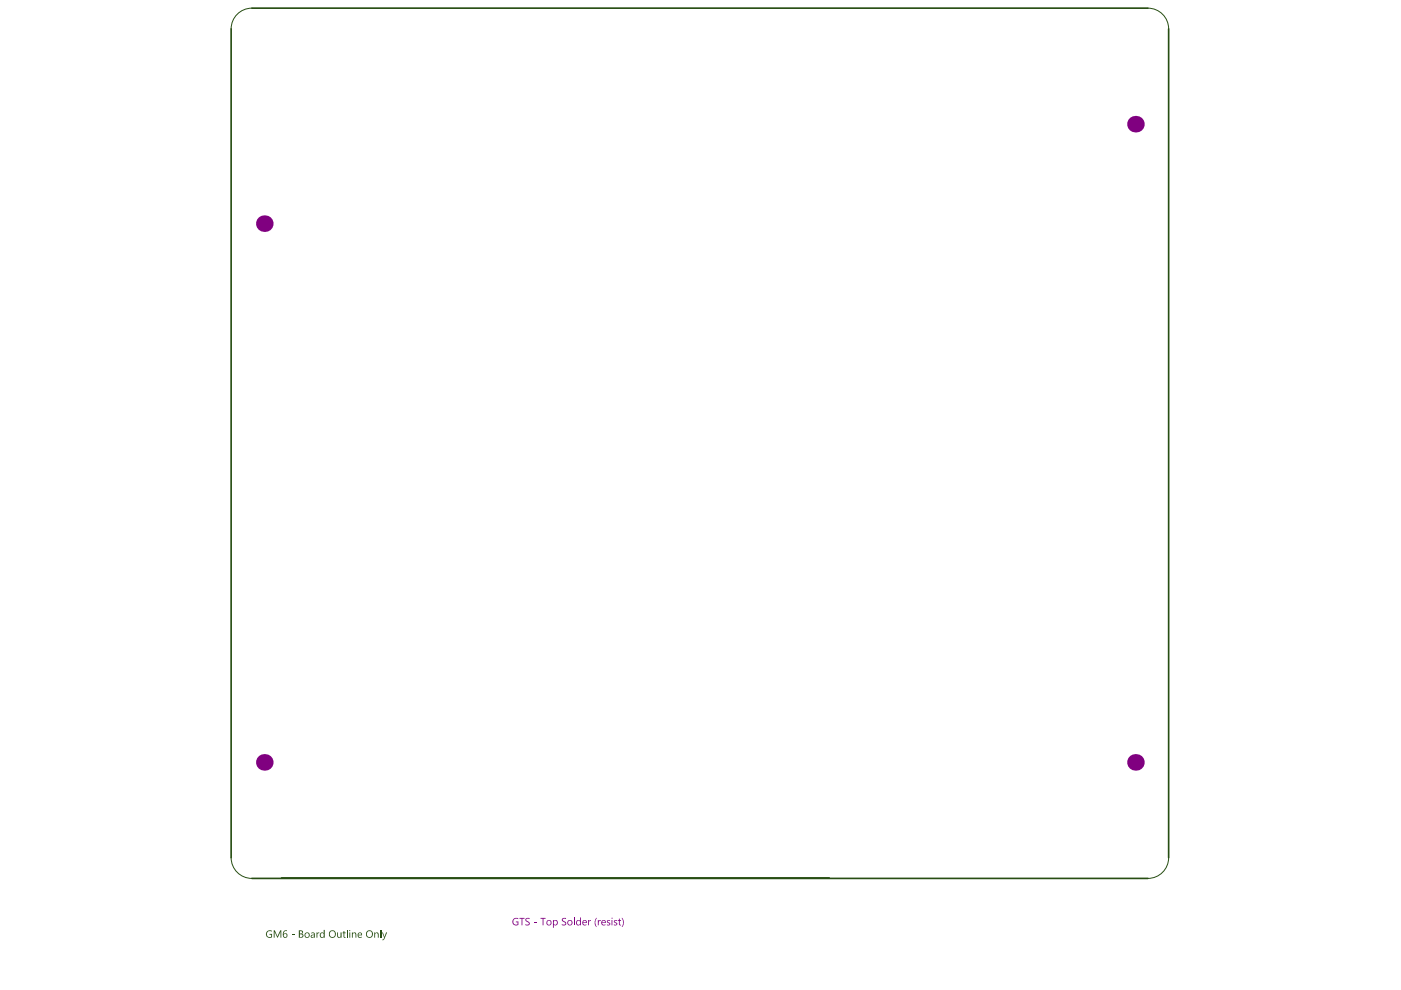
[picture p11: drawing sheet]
<svg xmlns="http://www.w3.org/2000/svg" width="297mm" height="210mm" viewBox="0 0 297 210" stroke-linecap="round" stroke-linejoin="round" font-family="sans-serif">
<path d="M49 6.1v175.8M53.4 1.7h190M247.8 6.1v175.8M53.4 186.2h190M59.7 186.2h116.1" fill="none" stroke="#274e13" stroke-width=".35"/>
<g fill="#274e13">
<path d="M56.6 197.5l.4-.3 .6 .1v.2l-.4-.1-.3 .1-.3 .5 .1 .5 .3 .2 .5-.1v-.4h-.4v-.2h.6l-.1 .8-.6 .1-.4-.3-.2-.6z"/>
<path d="M58 197.2h.3l.5 1.3 .6-1.3h.2v1.6h-.1v-1.3l-.6 1.3-.7-1.3v1.3h-.2z"/>
<path d="M61.8 198.1h.6v.2h-.6z"/>
<path d="M67.1 197.7h.2v.3l.1-.3h.3v.2h-.3l-.1 .2v.7h-.2z"/>
<path d="M71.5 197.7h.2v.7a.28 .28 0 0 0 .2 .3 .28 .28 0 0 0 .3-.3v-.7h.2v1.1l-.2-.1a.4 .4 0 0 1-.5 .1 .4 .4 0 0 1-.2-.4z"/>
<path d="M72.8 197.4h.2v.3h.3v.2h-.3v.7l.3 .1v.2l-.5-.2v-.8h-.2z"/>
<path d="M73.5 197.2h.2v1.6h-.2z"/>
<path d="M74.6 197.7h.2v.2l.2-.2 .5 .1 .1 1h-.2v-.7a.3 .3 0 0 0-.3-.3 .3 .3 0 0 0-.3 .4v.6h-.2z"/>
<path d="M79.4 197.7h.1v.2l.3-.2 .4 .1 .1 1h-.2v-.6a.3 .3 0 0 0-.3-.4 .3 .3 0 0 0-.3 .4v.6h-.1z"/>
<path d="M80.6 197.2h.2v1.6h-.2z"/>
<path d="M81 197.7h.2l.3 1 .4-1h.2l-.6 1.4-.2 .2h-.3v-.1h.3l.2-.4z"/>
<path d="M60.1 197.5l.3-.3 .5 .1v.2l-.4-.1-.3 .2-.1 .5 .2-.2a.5 .5 0 0 1 .6 .5 .5 .5 0 0 1-.5 .5 .5 .5 0 0 1-.4-.6zM60.1 198.3a.35 .35 0 0 0 .7 0 .35 .35 0 0 0-.7 0z"/>
<path d="M63.6 197.4v.5h.2a.25 .25 0 0 0 .3-.2 .25 .25 0 0 0-.3-.3zM63.6 198.1v.6h.2a.3 .3 0 0 0 .4-.4 .3 .3 0 0 0-.4-.2zM63.4 197.2h.4a.39 .39 0 0 1 .4 .4 .39 .39 0 0 1-.2 .4l.3 .2-.1 .5-.8 .1z"/>
<path d="M64.7 198.3a.43 .43 0 0 0 .8 0 .43 .43 0 0 0-.8 0zM64.5 198.3a.6 .6 0 0 1 1.2 0 .6 .6 0 0 1-1.2 0z"/>
<path d="M66.1 198.4a.26 .26 0 0 0 .2 .3 .26 .26 0 0 0 .3-.3zM66 197.8l.1-.1a.42 .42 0 0 1 .7 .4v.7h-.2v-.1l-.3 .2-.3-.1a.34 .34 0 0 1-.1-.4 .34 .34 0 0 1 .4-.2l.3-.1a.31 .31 0 0 0-.2-.3 .31 .31 0 0 0-.4 .2z"/>
<path d="M67.9 197.9l.2-.2h.3l.2 .2v-.7h.3v1.6h-.3v-.2l-.2 .3-.4-.1-.2-.4zM68 198v.3a.32 .32 0 0 0 .3 .4 .32 .32 0 0 0 .3-.4v-.2a.33 .33 0 0 0-.6-.1z"/>
<path d="M69.9 198a.62 .62 0 0 0 1.2 0 .62 .62 0 0 0-1.2 0zM69.7 198a.78 .78 0 0 1 1.5 0 .78 .78 0 0 1-1.5 0z"/>
<path d="M74 197.3a.15 .15 0 0 1 .3 0 .15 .15 0 0 1-.3 0zM74.1 197.7h.2v1.1h-.2z"/>
<path d="M76 198v.2h.6a.29 .29 0 0 0-.2-.4 .29 .29 0 0 0-.4 .2zM75.9 197.9l.6-.2 .3 .3v.3h-.8a.41 .41 0 0 0 .3 .4 .41 .41 0 0 0 .4-.1v.2l-.2 .1-.6-.2z"/>
<path d="M77.7 198a.65 .65 0 0 0 1.3 0 .65 .65 0 0 0-1.3 0zM77.5 198a.8 .8 0 0 1 1.6 0 .8 .8 0 0 1-1.6 0z"/>
</g>
<path d="M53.4 1.7a4.4 4.4 0 0 0-4.4 4.4M243.4 1.7a4.4 4.4 0 0 1 4.4 4.4M49 181.9a4.4 4.4 0 0 0 4.4 4.3M247.8 181.9a4.4 4.4 0 0 1-4.4 4.3" fill="none" stroke="#274e13" stroke-width=".21"/>
<g fill="#800080">
<path d="M108.9 194.8l.3-.2 .7 .1v.2l-.7-.1-.4 .4 .1 .5 .3 .3h.5v-.4h-.3v-.2h.5v.7l-.7 .1-.5-.3-.1-.5z"/>
<path d="M110.1 194.6h1.1v.2h-.4v1.4h-.2v-1.4h-.5z"/>
<path d="M111.4 194.8l.3-.2 .6 .1v.2l-.2-.1a.3 .3 0 0 0-.5 .2 .3 .3 0 0 0 .3 .3l.4 .3v.4l-.2 .2h-.5l-.2-.1v-.2l.2 .1a.33 .33 0 0 0 .5-.2 .33 .33 0 0 0-.4-.3l-.3-.3z"/>
<path d="M113.2 195.5h.6v.1h-.6z"/>
<path d="M114.6 194.6h1.1v.2h-.5v1.4h-.2v-1.4h-.4z"/>
<path d="M119.2 194.7h.8v.2l-.4-.1a.25 .25 0 0 0-.3 .2 .25 .25 0 0 0 .3 .3l.4 .3a.54 .54 0 0 1-.3 .6 .54 .54 0 0 1-.6-.1v-.2l.3 .1a.31 .31 0 0 0 .5-.2 .31 .31 0 0 0-.4-.3l-.4-.3z"/>
<path d="M121.7 194.5h.1v1.7h-.1z"/>
<path d="M124.7 195.1h.2v.2l.1-.2h.3v.1h-.2l-.2 .3v.7h-.2z"/>
<path d="M126.4 194.6l.2 .1-.3 .5-.1 .6 .4 .7-.3-.1-.2-.5v-.6z"/>
<path d="M126.8 195.1h.1v.2l.2-.2h.3v.1l-.4 .2-.1 .8h-.1z"/>
<path d="M128.7 195.2l.6-.1v.2a.25 .25 0 0 0-.3-.2 .25 .25 0 0 0-.1 .4 .25 .25 0 0 0 .3 .1h.1a.4 .4 0 0 1-.1 .6 .4 .4 0 0 1-.5 0l.1-.2a.22 .22 0 0 0 .3 0 .22 .22 0 0 0-.1-.3l-.3-.2z"/>
<path d="M130.2 195.2l.6-.1v.1a.22 .22 0 0 0-.4 0 .22 .22 0 0 0 .2 .4l.3 .4-.3 .2h-.4v-.2h.2a.18 .18 0 0 0 .3 0 .18 .18 0 0 0-.2-.3l-.3-.1z"/>
<path d="M131.2 194.8l.2-.1v.4h.3v.1h-.3v.8h.3v.2l-.5-.2v-.8h-.2z"/>
<path d="M131.8 194.6l.3 .2 .2 .8-.3 .9h-.2l.3-.5v-.6z"/>
<path d="M116 195.6a.4 .4 0 0 0 .8 0 .4 .4 0 0 0-.8 0zM115.8 195.6a.6 .6 0 0 1 1.2 0 .6 .6 0 0 1-1.2 0z"/>
<path d="M117.2 195.1h.2v.2l.2-.2a.53 .53 0 0 1 .7 .6 .53 .53 0 0 1-.9 .3v.7h-.2zM117.3 195.6a.41 .41 0 0 0 .8 0 .41 .41 0 0 0-.8 0z"/>
<path d="M120.4 195.6a.45 .45 0 0 0 .9 0 .45 .45 0 0 0-.9 0zM120.2 195.6a.6 .6 0 0 1 1.2 0 .6 .6 0 0 1-1.2 0z"/>
<path d="M122.3 195.2l.5-.1 .2 .1v-.7h.2v1.7h-.2v-.2l-.3 .2-.5-.1v-.7zM122.4 195.3l-.1 .3a.35 .35 0 0 0 .3 .5 .35 .35 0 0 0 .4-.4v-.3a.32 .32 0 0 0-.3-.2 .32 .32 0 0 0-.3 .1z"/>
<path d="M123.7 195.4l-.1 .2h.7a.3 .3 0 0 0-.3-.4 .3 .3 0 0 0-.3 .2zM123.6 195.2l.2-.1 .5 .1 .1 .5h-.8l.2 .3h.5v.1l-.5 .1-.3-.2-.1-.5z"/>
<path d="M127.7 195.4l-.1 .2h.7a.3 .3 0 0 0-.2-.4 .3 .3 0 0 0-.4 .2zM127.6 195.2l.5-.1 .4 .3v.3l-.8 .1a.39 .39 0 0 0 .7 .2v.1l-.3 .1-.5-.1-.1-.3z"/>
<path d="M129.6 194.7a.15 .15 0 0 1 .3 0 .15 .15 0 0 1-.3 0zM129.7 195.1h.1v1.1h-.1z"/>
<circle cx="240.7" cy="161.6" r="1.76"/>
<circle cx="56" cy="161.6" r="1.76"/>
<circle cx="240.7" cy="26.3" r="1.76"/>
<circle cx="56" cy="47.4" r="1.76"/>
</g>
</svg>
